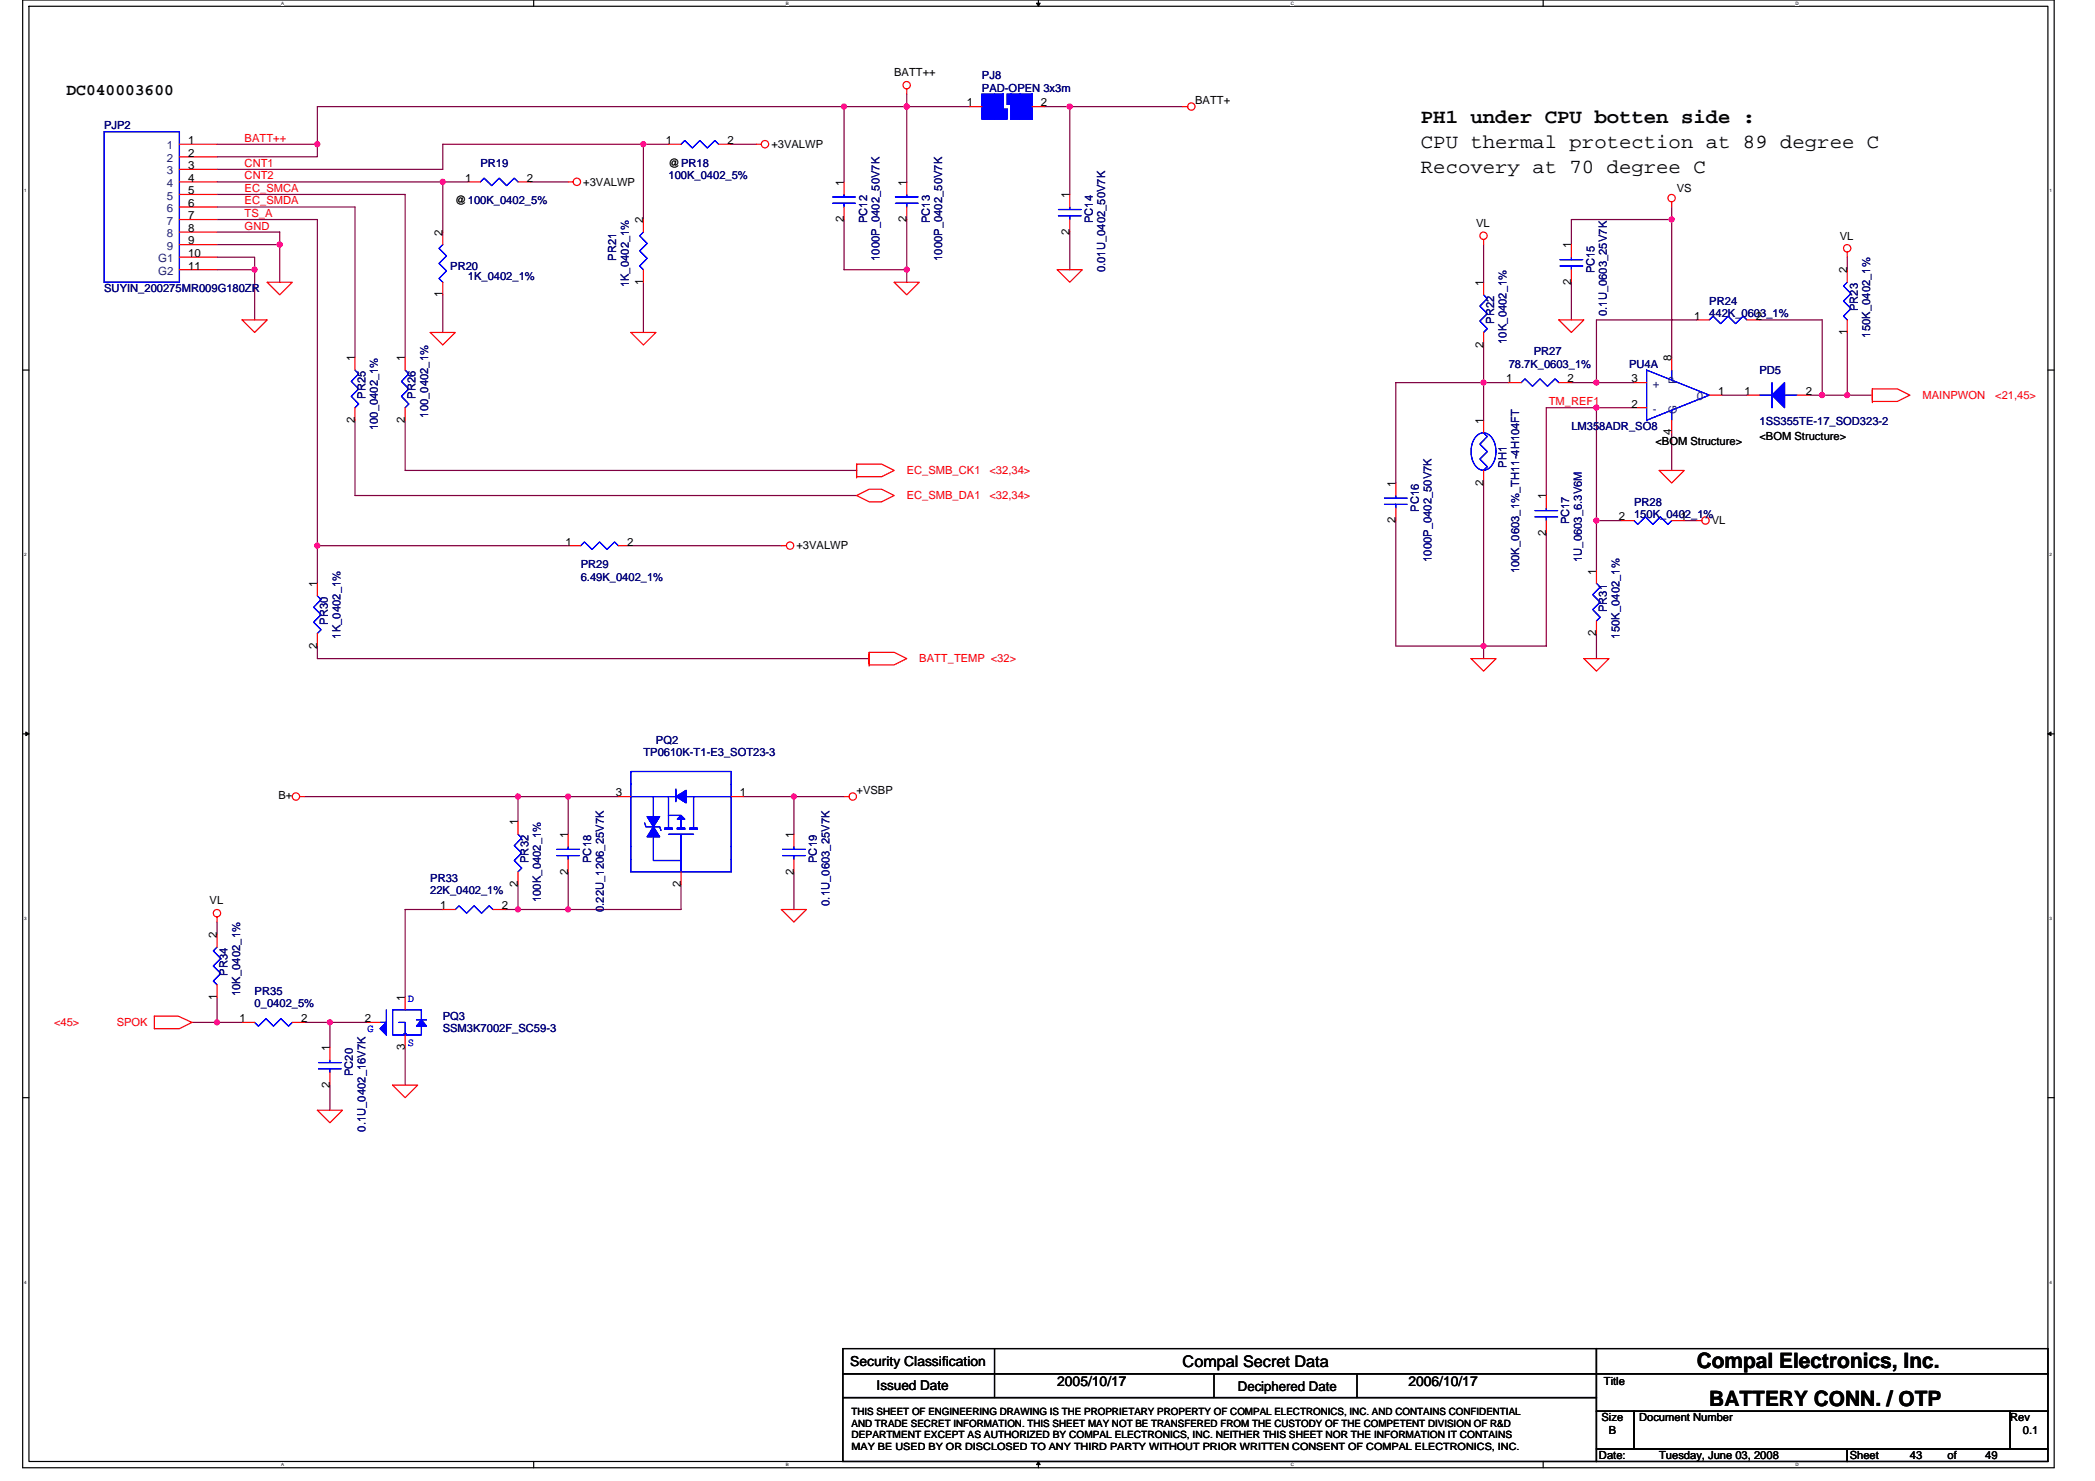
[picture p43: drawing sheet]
<svg xmlns="http://www.w3.org/2000/svg" width="297mm" height="210mm" viewBox="0 0 297 210" stroke-linecap="round" stroke-linejoin="round" font-family="sans-serif">
<defs><g id="words">
<g font-size="3">
<text x="240.6" y="193.9">Compal Electronics, Inc.</text>
<text x="242.4" y="199.3">BATTERY CONN. / OTP</text>
</g>
<g font-size="2.8">
<text x="201.5" y="17.5">PH1 under CPU botten side :</text>
<text x="201.5" y="20.9">CPU thermal protection at 89 degree C</text>
<text x="201.5" y="24.5">Recovery at 70 degree C</text>
</g>
<g font-size="2.3">
<text x="9.4" y="13.5">DC040003600</text>
<text x="167.7" y="193.7">Compal Secret Data</text>
</g>
<g font-size="1.9">
<text x="120.6" y="193.6">Security Classification</text>
<text x="124.3" y="196.9">Issued Date</text>
<text x="149.9" y="196.4">2005/10/17</text>
<text x="175.5" y="197.1">Deciphered Date</text>
<text x="199.7" y="196.4">2006/10/17</text>
</g>
<g font-size="1.6">
<text x="126.8" y="10.8">BATT++</text>
<text x="137.1" y="15.1">1</text>
<text x="147.6" y="15.1">2</text>
<text x="169.5" y="14.8">BATT+</text>
<text x="26.7" y="20.4">1</text>
<text x="26.7" y="24">3</text>
<text x="26.7" y="22.2">2</text>
<text x="94.4" y="20.4">1</text>
<text x="94.8" y="23.6">@PR18</text>
<text x="103.1" y="20.4">2</text>
<text x="109.4" y="21">+3VALWP</text>
<text x="26.7" y="25.8">4</text>
<text x="26.7" y="27.5">5</text>
<text x="26.7" y="29.3">6</text>
<text x="64.6" y="29">@100K_0402_5%</text>
<text x="66" y="25.8">1</text>
<text x="74.7" y="25.8">2</text>
<text x="82.7" y="26.3">+3VALWP</text>
<text x="119.7" y="26.3" transform="rotate(-90 119.7 26.3)">1</text>
<text x="128.5" y="26.3" transform="rotate(-90 128.5 26.3)">1</text>
<text x="151.7" y="28.1" transform="rotate(-90 151.7 28.1)">1</text>
<text x="237.7" y="27.2">VS</text>
<text x="26.7" y="34.6">9</text>
<text x="26.7" y="31.1">7</text>
<text x="26.7" y="32.9">8</text>
<text x="62.8" y="33.4" transform="rotate(-90 62.8 33.4)">2</text>
<text x="91.2" y="31.6" transform="rotate(-90 91.2 31.6)">2</text>
<text x="119.7" y="31.5" transform="rotate(-90 119.7 31.5)">2</text>
<text x="128.5" y="31.5" transform="rotate(-90 128.5 31.5)">2</text>
<text x="151.7" y="33.3" transform="rotate(-90 151.7 33.3)">2</text>
<text x="209.3" y="32.2">VL</text>
<text x="222.8" y="35.2" transform="rotate(-90 222.8 35.2)">1</text>
<text x="260.9" y="34">VL</text>
<text x="26.7" y="36.4">10</text>
<text x="26.7" y="38.2">11</text>
<text x="91.2" y="40.4" transform="rotate(-90 91.2 40.4)">1</text>
<text x="210.3" y="40.5" transform="rotate(-90 210.3 40.5)">1</text>
<text x="222.8" y="40.4" transform="rotate(-90 222.8 40.4)">2</text>
<text x="261.9" y="38.8" transform="rotate(-90 261.9 38.8)">2</text>
<text x="62.8" y="42.2" transform="rotate(-90 62.8 42.2)">1</text>
<text x="240.2" y="45.3">1</text>
<text x="248.9" y="45.3">2</text>
<text x="261.9" y="47.5" transform="rotate(-90 261.9 47.5)">1</text>
<text x="50.3" y="51.2" transform="rotate(-90 50.3 51.2)">1</text>
<text x="57.4" y="51.2" transform="rotate(-90 57.4 51.2)">1</text>
<text x="210.3" y="49.3" transform="rotate(-90 210.3 49.3)">2</text>
<text x="237" y="51.2" transform="rotate(-90 237 51.2)">8</text>
<text x="50.3" y="59.9" transform="rotate(-90 50.3 59.9)">2</text>
<text x="57.4" y="59.9" transform="rotate(-90 57.4 59.9)">2</text>
<text x="213.5" y="54.2">1</text>
<text x="222.3" y="54.2">2</text>
<text x="231.3" y="54.2">3</text>
<text x="231.3" y="57.8">2</text>
<text x="243.6" y="56">1</text>
<text x="247.3" y="56">1</text>
<text x="256" y="56">2</text>
<text x="210.3" y="60.1" transform="rotate(-90 210.3 60.1)">1</text>
<text x="234.7" y="63.1">&lt;BOM Structure&gt;</text>
<text x="237" y="61.7" transform="rotate(-90 237 61.7)">4</text>
<text x="249.5" y="62.4">&lt;BOM Structure&gt;</text>
<text x="197.9" y="69" transform="rotate(-90 197.9 69)">1</text>
<text x="210.3" y="68.8" transform="rotate(-90 210.3 68.8)">2</text>
<text x="219.2" y="70.8" transform="rotate(-90 219.2 70.8)">1</text>
<text x="80.2" y="77.3">1</text>
<text x="88.9" y="77.3">2</text>
<text x="112.9" y="77.9">+3VALWP</text>
<text x="197.9" y="74.2" transform="rotate(-90 197.9 74.2)">2</text>
<text x="219.2" y="75.9" transform="rotate(-90 219.2 75.9)">2</text>
<text x="229.5" y="73.8">2</text>
<text x="238.3" y="73.8">1</text>
<text x="242.7" y="74.3">VL</text>
<text x="45" y="83.2" transform="rotate(-90 45 83.2)">1</text>
<text x="226.3" y="81.4" transform="rotate(-90 226.3 81.4)">1</text>
<text x="45" y="91.9" transform="rotate(-90 45 91.9)">2</text>
<text x="226.3" y="90.2" transform="rotate(-90 226.3 90.2)">2</text>
<text x="39.5" y="113.3">B+</text>
<text x="87.3" y="112.9">3</text>
<text x="104.9" y="112.9">1</text>
<text x="121.5" y="112.5">+VSBP</text>
<text x="73.4" y="117" transform="rotate(-90 73.4 117)">1</text>
<text x="80.5" y="118.8" transform="rotate(-90 80.5 118.8)">1</text>
<text x="112.5" y="118.8" transform="rotate(-90 112.5 118.8)">1</text>
<text x="73.4" y="125.7" transform="rotate(-90 73.4 125.7)">2</text>
<text x="80.5" y="124" transform="rotate(-90 80.5 124)">2</text>
<text x="96.5" y="125.7" transform="rotate(-90 96.5 125.7)">2</text>
<text x="112.5" y="124" transform="rotate(-90 112.5 124)">2</text>
<text x="29.7" y="128.2">VL</text>
<text x="62.4" y="128.9">1</text>
<text x="71.1" y="128.9">2</text>
<text x="30.8" y="133" transform="rotate(-90 30.8 133)">2</text>
<text x="30.8" y="141.7" transform="rotate(-90 30.8 141.7)">1</text>
<text x="57.4" y="141.9" transform="rotate(-90 57.4 141.9)">1</text>
<text x="34" y="144.9">1</text>
<text x="42.7" y="144.9">2</text>
<text x="46.8" y="149" transform="rotate(-90 46.8 149)">1</text>
<text x="51.7" y="144.9">2</text>
<text x="57.4" y="148.8" transform="rotate(-90 57.4 148.8)">3</text>
<text x="46.8" y="154.2" transform="rotate(-90 46.8 154.2)">2</text>
<text x="227.4" y="196.3">Title</text>
<text x="227.1" y="201.4">Size</text>
<text x="228.1" y="203.2">B</text>
<text x="232.4" y="201.4">Document Number</text>
<text x="285" y="201.4">Rev</text>
<text x="286.8" y="203.2">0.1</text>
<text x="226.7" y="206.8">Date:</text>
<text x="235.2" y="206.8">Tuesday, June 03, 2008</text>
<text x="262.3" y="206.8">Sheet</text>
<text x="270.8" y="206.8">43</text>
<text x="276.1" y="206.8">of</text>
<text x="281.5" y="206.8">49</text>
</g>
<g font-size="1.6" fill="#000080">
<text x="139.2" y="11.2">PJ8</text>
<text x="139.2" y="13">PAD-OPEN 3x3m</text>
<text x="14.8" y="18.3">PJP2</text>
<text x="68.1" y="23.6">PR19</text>
<text x="94.8" y="25.4">100K_0402_5%</text>
<text x="122.9" y="31.6" transform="rotate(-90 122.9 31.6)">PC12</text>
<text x="131.8" y="31.6" transform="rotate(-90 131.8 31.6)">PC13</text>
<text x="154.9" y="31.6" transform="rotate(-90 154.9 31.6)">PC14</text>
<text x="14.8" y="41.4">SUYIN_200275MR009G180ZR</text>
<text x="63.8" y="38.2">PR20</text>
<text x="66.3" y="39.6">1K_0402_1%</text>
<text x="87.4" y="37" transform="rotate(-90 87.4 37)">PR21</text>
<text x="89.2" y="40.7" transform="rotate(-90 89.2 40.7)">1K_0402_1%</text>
<text x="124.7" y="37" transform="rotate(-90 124.7 37)">1000P_0402_50V7K</text>
<text x="133.6" y="37" transform="rotate(-90 133.6 37)">1000P_0402_50V7K</text>
<text x="156.7" y="38.6" transform="rotate(-90 156.7 38.6)">0.01U_0402_50V7K</text>
<text x="226.1" y="38.8" transform="rotate(-90 226.1 38.8)">PC15</text>
<text x="211.8" y="45.9" transform="rotate(-90 211.8 45.9)">PR22</text>
<text x="227.8" y="44.8" transform="rotate(-90 227.8 44.8)">0.1U_0603_25V7K</text>
<text x="242.4" y="43.2">PR24</text>
<text x="242.4" y="45">442K_0603_1%</text>
<text x="263.4" y="44.1" transform="rotate(-90 263.4 44.1)">PR23</text>
<text x="265.2" y="47.8" transform="rotate(-90 265.2 47.8)">150K_0402_1%</text>
<text x="213.6" y="48.7" transform="rotate(-90 213.6 48.7)">10K_0402_1%</text>
<text x="213.9" y="52.1">78.7K_0603_1%</text>
<text x="217.5" y="50.3">PR27</text>
<text x="231" y="52.1">PU4A</text>
<text x="249.5" y="53">PD5</text>
<text x="51.8" y="56.5" transform="rotate(-90 51.8 56.5)">PR25</text>
<text x="58.9" y="56.5" transform="rotate(-90 58.9 56.5)">PR26</text>
<text x="60.7" y="59.2" transform="rotate(-90 60.7 59.2)">100_0402_1%</text>
<text x="53.6" y="61" transform="rotate(-90 53.6 61)">100_0402_1%</text>
<text x="222.8" y="61">LM358ADR_SO8</text>
<text x="249.5" y="60.3">1SS355TE-17_SOD323-2</text>
<text x="213.6" y="66.3" transform="rotate(-90 213.6 66.3)">PH1</text>
<text x="231.7" y="71.6">PR28</text>
<text x="201.2" y="72.5" transform="rotate(-90 201.2 72.5)">PC16</text>
<text x="222.5" y="74.3" transform="rotate(-90 222.5 74.3)">PC17</text>
<text x="231.7" y="73.4">150K_0402_1%</text>
<text x="82.3" y="80.5">PR29</text>
<text x="82.3" y="82.3">6.49K_0402_1%</text>
<text x="202.9" y="79.7" transform="rotate(-90 202.9 79.7)">1000P_0402_50V7K</text>
<text x="215.4" y="81.3" transform="rotate(-90 215.4 81.3)">100K_0603_1%_TH11-4H104FT</text>
<text x="224.3" y="79.7" transform="rotate(-90 224.3 79.7)">1U_0603_6.3V6M</text>
<text x="46.5" y="88.5" transform="rotate(-90 46.5 88.5)">PR30</text>
<text x="227.8" y="86.8" transform="rotate(-90 227.8 86.8)">PR31</text>
<text x="48.3" y="90.5" transform="rotate(-90 48.3 90.5)">1K_0402_1%</text>
<text x="229.6" y="90.5" transform="rotate(-90 229.6 90.5)">150K_0402_1%</text>
<text x="91.2" y="107.2">TP0610K-T1-E3_SOT23-3</text>
<text x="93" y="105.4">PQ2</text>
<text x="61" y="125">PR33</text>
<text x="74.9" y="122.3" transform="rotate(-90 74.9 122.3)">PR32</text>
<text x="83.8" y="122.3" transform="rotate(-90 83.8 122.3)">PC18</text>
<text x="115.8" y="122.3" transform="rotate(-90 115.8 122.3)">PC19</text>
<text x="61" y="126.8">22K_0402_1%</text>
<text x="76.7" y="127.8" transform="rotate(-90 76.7 127.8)">100K_0402_1%</text>
<text x="85.6" y="129.3" transform="rotate(-90 85.6 129.3)">0.22U_1206_25V7K</text>
<text x="117.6" y="128.4" transform="rotate(-90 117.6 128.4)">0.1U_0603_25V7K</text>
<text x="32.3" y="138.3" transform="rotate(-90 32.3 138.3)">PR34</text>
<text x="34" y="141.2" transform="rotate(-90 34 141.2)">10K_0402_1%</text>
<text x="36.1" y="141">PR35</text>
<text x="36.1" y="142.8">0_0402_5%</text>
<text x="62.8" y="144.5">PQ3</text>
<text x="62.8" y="146.3">SSM3K7002F_SC59-3</text>
<text x="50" y="152.5" transform="rotate(-90 50 152.5)">PC20</text>
<text x="51.8" y="160.4" transform="rotate(-90 51.8 160.4)">0.1U_0402_16V7K</text>
</g>
<g font-size="1.6" fill="#004080">
<text x="23.7" y="21.2">1</text>
<text x="23.7" y="22.9">2</text>
<text x="23.7" y="24.7">3</text>
<text x="23.7" y="26.5">4</text>
<text x="23.7" y="28.3">5</text>
<text x="23.7" y="30.1">6</text>
<text x="23.7" y="35.4">9</text>
<text x="23.7" y="31.8">7</text>
<text x="23.7" y="33.6">8</text>
<text x="22.4" y="37.2">G1</text>
<text x="22.4" y="38.9">G2</text>
<text x="234.4" y="54.9">+</text>
<text x="234.4" y="58.5">-</text>
<text x="237.8" y="58.7" transform="rotate(-90 237.8 58.7)">G</text>
<text x="237.8" y="54.4" transform="rotate(-90 237.8 54.4)">P</text>
<text x="240.6" y="56.7">0</text>
</g>
<g font-size="1.6" fill="#f00">
<text x="34.7" y="23.6">CNT1</text>
<text x="34.7" y="20.1">BATT++</text>
<text x="34.7" y="25.4">CNT2</text>
<text x="34.7" y="27.2">EC_SMCA</text>
<text x="34.7" y="29">EC_SMDA</text>
<text x="34.7" y="30.8">TS_A</text>
<text x="34.7" y="32.5">GND</text>
<text x="219.6" y="57.4">TM_REF1</text>
<text x="272.6" y="56.5">MAINPWON</text>
<text x="282.9" y="56.5">&lt;21,45&gt;</text>
<text x="128.6" y="67.2">EC_SMB_CK1</text>
<text x="128.6" y="70.8">EC_SMB_DA1</text>
<text x="140.3" y="67.2">&lt;32,34&gt;</text>
<text x="140.3" y="70.8">&lt;32,34&gt;</text>
<text x="130.3" y="93.9">BATT_TEMP &lt;32&gt;</text>
<text x="7.7" y="145.4">&lt;45&gt;</text>
<text x="16.5" y="145.4">SPOK</text>
</g>
<g font-size="1.6" fill="#00f">
<text x="57.8" y="142.1">D</text>
<text x="52.1" y="146.3">G</text>
<text x="57.8" y="148.3">S</text>
</g>
<g font-size="1.4">
<text x="120.7" y="200.6">THIS SHEET OF ENGINEERING DRAWING IS THE PROPRIETARY PROPERTY OF COMPAL ELECTRONICS, INC. AND CONTAINS CONFIDENTIAL</text>
<text x="120.7" y="202.2">AND TRADE SECRET INFORMATION. THIS SHEET MAY NOT BE TRANSFERED FROM THE CUSTODY OF THE COMPETENT DIVISION OF R&amp;D</text>
<text x="120.7" y="203.8">DEPARTMENT EXCEPT AS AUTHORIZED BY COMPAL ELECTRONICS, INC. NEITHER THIS SHEET NOR THE INFORMATION IT CONTAINS</text>
<text x="120.7" y="205.5">MAY BE USED BY OR DISCLOSED TO ANY THIRD PARTY WITHOUT PRIOR WRITTEN CONSENT OF COMPAL ELECTRONICS, INC.</text>
</g>
<g font-size=".6">
<text x="39.9" y=".7">A</text>
<text x="111.4" y=".7">B</text>
<text x="183" y=".7">C</text>
<text x="254.6" y=".7">D</text>
<text x="3.4" y="27.2">1</text>
<text x="290.6" y="27.2">1</text>
<text x="3.4" y="78.8">2</text>
<text x="290.6" y="78.8">2</text>
<text x="3.4" y="130.4">3</text>
<text x="290.6" y="130.4">3</text>
<text x="3.4" y="181.9">4</text>
<text x="290.6" y="181.9">4</text>
<text x="39.9" y="207.8">A</text>
<text x="111.4" y="207.8">B</text>
<text x="183" y="207.8">C</text>
<text x="254.6" y="207.8">D</text>
</g>
</g></defs>
<path d="M3.2 0h288.1v208h-288.1zM4.1 .9h286.3v206.2h-286.3z" fill="none" stroke="#000" stroke-width=".17"/>
<g fill="#fff">
<path d="M39.9 .1h.4v.7h-.4z"/>
<path d="M39.9 207.2h.4v.7h-.4z"/>
</g>
<path d="M75.7 0v.9M75.7 207.1v.9" fill="none" stroke="#000" stroke-width=".17"/>
<g fill="#fff">
<path d="M111.4 .1h.4v.7h-.4z"/>
<path d="M111.4 207.2h.4v.7h-.4z"/>
</g>
<path d="M147.2 0v.9M147.2 207.1v.9" fill="none" stroke="#000" stroke-width=".17"/>
<path d="M147 .4h.5l-.3 .5zM147.2 207.1l.3 .5h-.5z" fill="#000" stroke="#000" stroke-width=".14"/>
<g fill="#fff">
<path d="M183 .1h.4v.7h-.4z"/>
<path d="M183 207.2h.4v.7h-.4z"/>
</g>
<path d="M218.8 0v.9M218.8 207.1v.9" fill="none" stroke="#000" stroke-width=".17"/>
<g fill="#fff">
<path d="M254.6 .1h.4v.7h-.4z"/>
<path d="M254.6 207.2h.4v.7h-.4z"/>
<path d="M3.4 26.7h.4v.7h-.4z"/>
<path d="M290.6 26.7h.3v.7h-.3z"/>
<path d="M3.4 78.2h.4v.7h-.4z"/>
<path d="M290.6 78.2h.3v.7h-.3z"/>
</g>
<path d="M3.2 52.5h.9M290.4 52.5h.9" fill="none" stroke="#000" stroke-width=".17"/>
<g fill="#fff">
<path d="M3.4 129.8h.4v.7h-.4z"/>
<path d="M290.6 129.8h.3v.7h-.3z"/>
</g>
<path d="M3.2 104h.9M290.4 104h.9" fill="none" stroke="#000" stroke-width=".17"/>
<path d="M3.7 103.7l.4 .3-.4 .3zM290.4 104l.4-.3v.6z" fill="#000" stroke="#000" stroke-width=".14"/>
<g fill="#fff">
<path d="M3.4 181.4h.4v.7h-.4z"/>
<path d="M290.6 181.4h.3v.7h-.3z"/>
</g>
<g fill="none" stroke="#000" stroke-width=".17">
<path d="M3.2 155.6h.9M290.4 155.6h.9M119.5 191.1h106.9v3.6h-106.9zM119.5 194.7h106.9v3.4h-106.9zM119.5 198.1h106.9v9h-106.9zM141 191.1v7M172.1 194.7v3.4M192.4 194.7v3.4M226.4 191.1h64v3.6h-64zM226.4 194.7h64v5.3h-64zM226.4 200h5.3v5.4h-5.3zM226.4 205.4h35.5v1.7h-35.5z"/>
<path d="M231.7 200h53.3v5.4h-53.3zM261.9 205.4h28.5v1.7h-28.5zM285 200h5.4v5.4h-5.4z"/>
</g>
<g fill="none" stroke="#800040" stroke-width=".17">
<path d="M119.7 15.1v10.7M128.6 13.3v12.5M137.5 15.1h-92.5v5.3M148.1 15.1h19.6M151.7 15.1v12.5M30.8 24h32v-3.6h28.4v10.7M30.8 36.4h5.3v1.8M30.8 38.2h5.3v7.1M30.8 25.8h35.5M30.8 27.6h26.6v23.1M30.8 31.1h14.2v51.6M30.8 20.4h14.2"/>
<path d="M30.8 29.3h19.5v21.4M30.8 34.7h8.9M30.8 32.9h8.9v7.1M45 20.4v1.8h-14.2M62.8 25.8v7.1M75.2 25.8h5.4M91.2 20.4h3.6M103.7 20.4h3.5M119.7 31.1v7.1h8.9M128.6 31.1v8.9M151.7 32.9v5.3M210.4 34.7v5.3"/>
<path d="M237 29.3v21.4M237 31.1h-14.2v3.6M261.9 36.4v1.8M50.3 59.6v10.6h71.2M57.4 59.6v7.1h64.1M62.8 41.8v5.3M91.2 40v7.1M210.4 48.9v10.7M213.9 54.2h-16v14.3M222.8 54.2h8.9M222.8 40v5.3M226.4 57.8v23.1"/>
<path d="M231.7 57.8h-12.5v12.4M240.6 45.3h-14.2v8.9M244.1 56h3.6M249.5 45.3h8.9v10.7M256.6 56h8.9M261.9 47.1v8.9M45 77.3h35.6M89.4 77.3h21.4M197.9 73.8v17.8h21.3v-16M210.4 68.5v24.8M226.4 73.8h3.5M237 61.3v5.4"/>
<path d="M238.8 73.8h1.8M45 91.6v1.7h78.2M226.4 89.8v3.5M43.2 112.9h44.5M73.4 112.9v3.6M80.6 112.9v5.3M105.4 112.9h14.3M112.6 112.9v5.3M30.8 130.7v1.8M62.8 128.9h-5.4v12.5M73.4 125.3v3.6M80.6 123.6v5.3"/>
<path d="M96.6 125.3v3.6h-24.9M112.6 123.6v5.3M27.2 144.9h7.1M30.8 141.4v3.5M43.2 144.9h8.9M46.8 144.9v3.6M46.8 153.8v3.6M57.4 148.5v5.3"/>
</g>
<g fill="#f0f" stroke="#f0f" stroke-width=".17">
<circle cx="62.8" cy="25.8" r=".35"/>
<circle cx="80.5" cy="112.9" r=".35"/>
<circle cx="80.5" cy="128.9" r=".35"/>
<circle cx="210.3" cy="54.2" r=".35"/>
<circle cx="210.3" cy="91.6" r=".35"/>
<circle cx="45" cy="77.3" r=".35"/>
<circle cx="128.6" cy="15.1" r=".35"/>
<circle cx="91.2" cy="20.4" r=".35"/>
<circle cx="119.7" cy="15.1" r=".35"/>
<circle cx="151.7" cy="15.1" r=".35"/>
<circle cx="128.6" cy="38.2" r=".35"/>
<circle cx="46.8" cy="144.9" r=".35"/>
<circle cx="112.5" cy="112.9" r=".35"/>
<circle cx="73.4" cy="112.9" r=".35"/>
<circle cx="73.4" cy="128.9" r=".35"/>
<circle cx="30.8" cy="144.9" r=".35"/>
<circle cx="226.3" cy="54.2" r=".35"/>
<circle cx="226.3" cy="57.8" r=".35"/>
<circle cx="226.3" cy="73.8" r=".35"/>
<circle cx="237" cy="31.1" r=".35"/>
<circle cx="39.7" cy="34.7" r=".35"/>
<circle cx="45" cy="20.4" r=".35"/>
<circle cx="36.1" cy="38.2" r=".35"/>
<circle cx="261.9" cy="56" r=".35"/>
<circle cx="258.3" cy="56" r=".35"/>
</g>
<g fill="none" stroke="#f00" stroke-width=".17">
<path d="M128.6 12.6v.7M137.5 15.1h1.7M146.3 15.1h1.8M167.7 15.1h.7M25.4 25.8h5.4M25.4 20.4h5.4M25.4 24h5.4M25.4 27.6h5.4M25.4 29.3h5.4M25.4 34.7h5.4M25.4 22.2h5.4M25.4 31.1h5.4"/>
<path d="M25.4 32.9h5.4M25.4 36.4h5.4M25.4 38.2h5.4M62.8 32.9v1.8M66.3 25.8h1.8M73.4 25.8h1.8M80.6 25.8h.7M91.2 31.1v1.8M91.2 38.2v1.8M94.8 20.4h1.8M101.9 20.4h1.8M107.2 20.4h.7"/>
<path d="M119.7 25.8v1.8M119.7 29.3v1.8M128.6 25.8v1.8M128.6 29.3v1.8M149.9 38.2h3.6l-1.8 1.8zM151.7 27.6v1.7M151.7 31.1v1.8M210.4 34v.7M222.8 34.7v1.7M222.8 38.2v1.8M237 28.6v.7M261.9 35.7v.7"/>
<path d="M261.9 38.2v1.8M34.3 45.3h3.6l-1.8 1.8zM37.9 40h3.5l-1.7 1.8zM50.3 50.7v1.8M50.3 57.8v1.8M57.4 50.7v1.8M57.4 57.8v1.8M61 47.1h3.6l-1.8 1.8zM62.8 40v1.8M89.4 47.1h3.6l-1.8 1.8zM126.8 40h3.5l-1.7 1.8zM210.4 40v1.8"/>
<path d="M210.4 47.1v1.8M210.4 59.6v1.7M213.9 54.2h1.8M221 45.3h3.6l-1.8 1.8zM221 54.2h1.8M231.7 54.2h1.8M231.7 57.8h1.8M237 50.7v1.8M237 59.6v1.7M240.6 45.3h1.8M242.4 56h1.7M247.7 56h1.8"/>
<path d="M247.7 45.3h1.8M254.8 56h1.8M261.9 45.3v1.8M265.5 56.9h3.5l1.8-.9-1.8-.9h-3.5v2M80.6 77.3h1.7M87.7 77.3h1.7M110.8 77.3h.7M121.5 67.6h3.5l1.8-.9-1.8-.9h-3.5v1.9M121.5 70.2l1.7-.9h1.8l1.8 .9-1.8 .9h-1.8zM197.9 68.5v1.7M197.9 72v1.8M210.4 66.7v1.8"/>
<path d="M219.2 70.2v1.8M219.2 73.8v1.8M229.9 73.8h1.8M235.2 66.7h3.6l-1.8 1.8zM237 73.8h1.8M240.6 73.8h.7M45 82.7v1.8M45 89.8v1.8M123.2 94.2h3.6l1.8-.9-1.8-.8h-3.6v1.9M208.6 93.3h3.5l-1.7 1.8zM224.6 93.3h3.5l-1.7 1.8zM226.4 80.9v1.8"/>
<path d="M226.4 88v1.8M42.5 112.9h.7M73.4 116.5v1.7M80.6 118.2v1.8M87.7 112.9h1.7M103.7 112.9h1.7M112.6 118.2v1.8M119.7 112.9h.7M30.8 130v.7M30.8 132.5v1.7M30.8 139.6v1.8M62.8 128.9h1.8"/>
<path d="M69.9 128.9h1.8M73.4 123.6v1.7M80.6 121.8v1.8M96.6 123.6v1.7M110.8 128.9h3.5l-1.7 1.8zM112.6 121.8v1.8M21.9 144h3.4l1.9 .9-1.8 .9h-3.5zM34.3 144.9h1.8M41.4 144.9h1.8M45 157.4h3.6l-1.8 1.7zM46.8 148.5v1.7M46.8 152v1.8"/>
<path d="M52.1 144.9h1.8M55.7 153.8h3.5l-1.8 1.8zM57.4 141.4v1.7M57.4 146.7v1.8"/>
<circle cx="128.5" cy="12.1" r=".52"/>
<circle cx="168.9" cy="15.1" r=".52"/>
<circle cx="81.8" cy="25.8" r=".52"/>
<circle cx="108.5" cy="20.4" r=".52"/>
<circle cx="210.3" cy="33.4" r=".52"/>
<circle cx="237" cy="28.1" r=".52"/>
<circle cx="261.9" cy="35.2" r=".52"/>
<circle cx="112" cy="77.3" r=".52"/>
<circle cx="241.8" cy="73.8" r=".52"/>
<circle cx="42" cy="112.9" r=".52"/>
<circle cx="120.9" cy="112.9" r=".52"/>
<circle cx="30.8" cy="129.4" r=".52"/>
</g>
<g fill="none" stroke="#00f" stroke-width=".17">
<path d="M14.8 18.7h10.6v21.3h-10.6zM62.8 34.7l-.6 .5 1.1 1.1-1.1 1 1.1 1.1-1.1 1.1 .6 .5M68.1 25.8l.5-.5 1.1 1 1.1-1 1 1 1.1-1 .5 .5M91.2 32.9l-.5 .5 1.1 1.1-1.1 1.1 1.1 1-1.1 1.1 .5 .5M96.6 20.4l.5-.5 1.1 1.1 1-1.1 1.1 1.1 1.1-1.1 .5 .5M118.1 28.8h3.2M118.1 27.9h3.2M119.7 27.6v.3M119.7 28.8v.5M127 28.8h3.2M127 27.9h3.2M128.6 27.6v.3"/>
<path d="M128.6 28.8v.5M150.1 30.6h3.2M150.1 29.7h3.2M151.7 29.3v.4M151.7 30.6v.5M221.2 37.7h3.2M221.2 36.8h3.2M222.8 36.4v.4M222.8 37.7v.5M50.3 52.5l.6 .5-1.1 1.1 1.1 1-1.1 1.1 1.1 1.1-.6 .5M57.4 52.5l.6 .5-1.1 1.1 1.1 1-1.1 1.1 1.1 1.1-.6 .5M210.4 41.8l.5 .5-1.1 1.1 1.1 1-1.1 1.1 1.1 1.1-.5 .5"/>
<path d="M215.7 54.2l.5-.5 1.1 1.1 1.1-1.1 1 1.1 1.1-1.1 .5 .5M233.5 52.5l8.9 3.5-8.9 3.6zM237 52.5v1.4M237 58.1v1.5M242.4 45.3l.5-.5 1.1 1.1 1-1.1 1.1 1.1 1.1-1.1 .5 .5M249.5 56h1.7M251.2 54.2v3.6M253 56h1.8M261.9 40l-.5 .5 1 1.1-1 1.1 1 1-1 1.1 .5 .5M82.3 77.3l.6-.5 1 1.1 1.1-1.1 1.1 1.1 1-1.1 .6 .5M196.3 71.5h3.2M196.3 70.6h3.2"/>
<path d="M197.9 70.2v.4M197.9 71.5v.5M209.4 61.7a1.35 1.35 0 0 1 2.2 .4 3.5 3.5 0 0 1-.4 4.2 1.34 1.34 0 0 1-2.1-.4 3.5 3.5 0 0 1 .3-4.2zM210.4 61.3l.5 .6-1.1 1 1.1 1.1-1.1 1.1 1.1 1-.5 .6M217.6 73.3h3.2M217.6 72.4h3.2M219.2 72v.4M219.2 73.3v.5M231.7 73.8l.5 .5 1.1-1 1.1 1 1-1 1.1 1 .5-.5M45 84.5l.5 .5-1 1.1 1 1-1 1.1 1 1.1-.5 .5M226.4 82.7l.5 .5-1.1 1.1 1.1 1-1.1 1.1 1.1 1.1-.5 .5M73.4 118.2l.6 .6-1.1 1 1.1 1.1-1.1 1.1 1.1 1-.6 .6"/>
<path d="M89.4 112.9h6.4M89.4 109.3h14.3v14.3h-14.3zM91.4 116.6l.2 .6h1.9l.2 .5M92.6 118.6v3.4h4M92.6 112.9v2.8M94.3 117.3h1v.2h-1zM94.8 118.2h3.5M94.8 112.9v4.4M94.8 115.6h1.8M95.8 111.8v1.8M96 117.3h1.1v.2h-1.1zM96.6 116.1v1.2"/>
<path d="M96.6 118.2v5.4M97.3 112.9h1M97.8 117.3h1.1v.2h-1.1zM103.7 112.9h-5.4v4.4M30.8 134.2l-.6 .6 1.1 1-1.1 1.1 1.1 1.1-1.1 1 .6 .6M64.6 128.9l.5-.5 1.1 1 1-1 1.1 1 1.1-1 .5 .5M78.9 121.3h3.3M78.9 120.4h3.3M80.6 120v.4M80.6 121.3v.5M111 121.3h3.2M111 120.4h3.2"/>
<path d="M112.6 120v.4M112.6 121.3v.5M36.1 144.9l.5 .5 1.1-1 1.1 1 1-1 1.1 1 .5-.5M45.2 151.5h3.2M45.2 150.6h3.2M46.8 150.2v.4M46.8 151.5v.5M53.9 144.9h.9M54.8 143.1v3.6M59.1 144.5h1.4M59.8 144.5v-1.4h-4.1v3.6h1.7v-1.8h-.8M59.8 145.4v1.3h-2.4h.2v-.2h-.3v.2"/>
</g>
<g fill="#00f" stroke="#00f" stroke-width=".17">
<path d="M95.8 112.9l1.5-.9v1.8z" fill-rule="evenodd"/>
<path d="M96 116.1l.6-.5 .5 .5z" fill-rule="evenodd"/>
<path d="M92.6 117.2l.9 1.4h-1.7z" fill-rule="evenodd"/>
<path d="M91.8 115.7h1.7l-.9 1.5z" fill-rule="evenodd"/>
<path d="M95.8 112.9l1.5-.9v1.8z" fill-rule="evenodd"/>
<path d="M96 116.1l.6-.5 .5 .5z" fill-rule="evenodd"/>
<path d="M92.6 117.2l.9 1.4h-1.7z" fill-rule="evenodd"/>
<path d="M91.8 115.7h1.7l-.9 1.5z" fill-rule="evenodd"/>
<path d="M53.9 145.8l.9-.9v1.8z" fill-rule="evenodd"/>
<path d="M59.8 144.5l.7 .9h-1.4z" fill-rule="evenodd"/>
<path d="M53.9 145.8l.9-.9v1.8z" fill-rule="evenodd"/>
<path d="M59.8 144.5l.7 .9h-1.4z" fill-rule="evenodd"/>
<path d="M253 54.2v3.6l-1.8-1.8z" fill-rule="evenodd"/>
<path d="M253 54.2v3.6l-1.8-1.8z" fill-rule="evenodd"/>
<path d="M139.2 13.3v3.6h1.8v-3.6z" fill-rule="evenodd"/>
<path d="M144.6 13.3v3.6h1.7v-3.6z" fill-rule="evenodd"/>
<path d="M141 13.3v3.6h1.3v-3.6z" fill-rule="evenodd"/>
<path d="M142.3 15.5v1.4h.5v-1.4z" fill-rule="evenodd"/>
<path d="M142.8 13.3v1.5h.5v-1.5z" fill-rule="evenodd"/>
<path d="M143.3 13.3v3.6h1.3v-3.6z" fill-rule="evenodd"/>
<path d="M139.2 13.3v3.6h1.8v-3.6z" fill-rule="evenodd"/>
<path d="M144.6 13.3v3.6h1.7v-3.6z" fill-rule="evenodd"/>
<path d="M141 13.3v3.6h1.3v-3.6z" fill-rule="evenodd"/>
<path d="M142.3 15.5v1.4h.5v-1.4z" fill-rule="evenodd"/>
<path d="M142.8 13.3v1.5h.5v-1.5z" fill-rule="evenodd"/>
<path d="M143.3 13.3v3.6h1.3v-3.6z" fill-rule="evenodd"/>
</g>
<use href="#words"/>
</svg>
